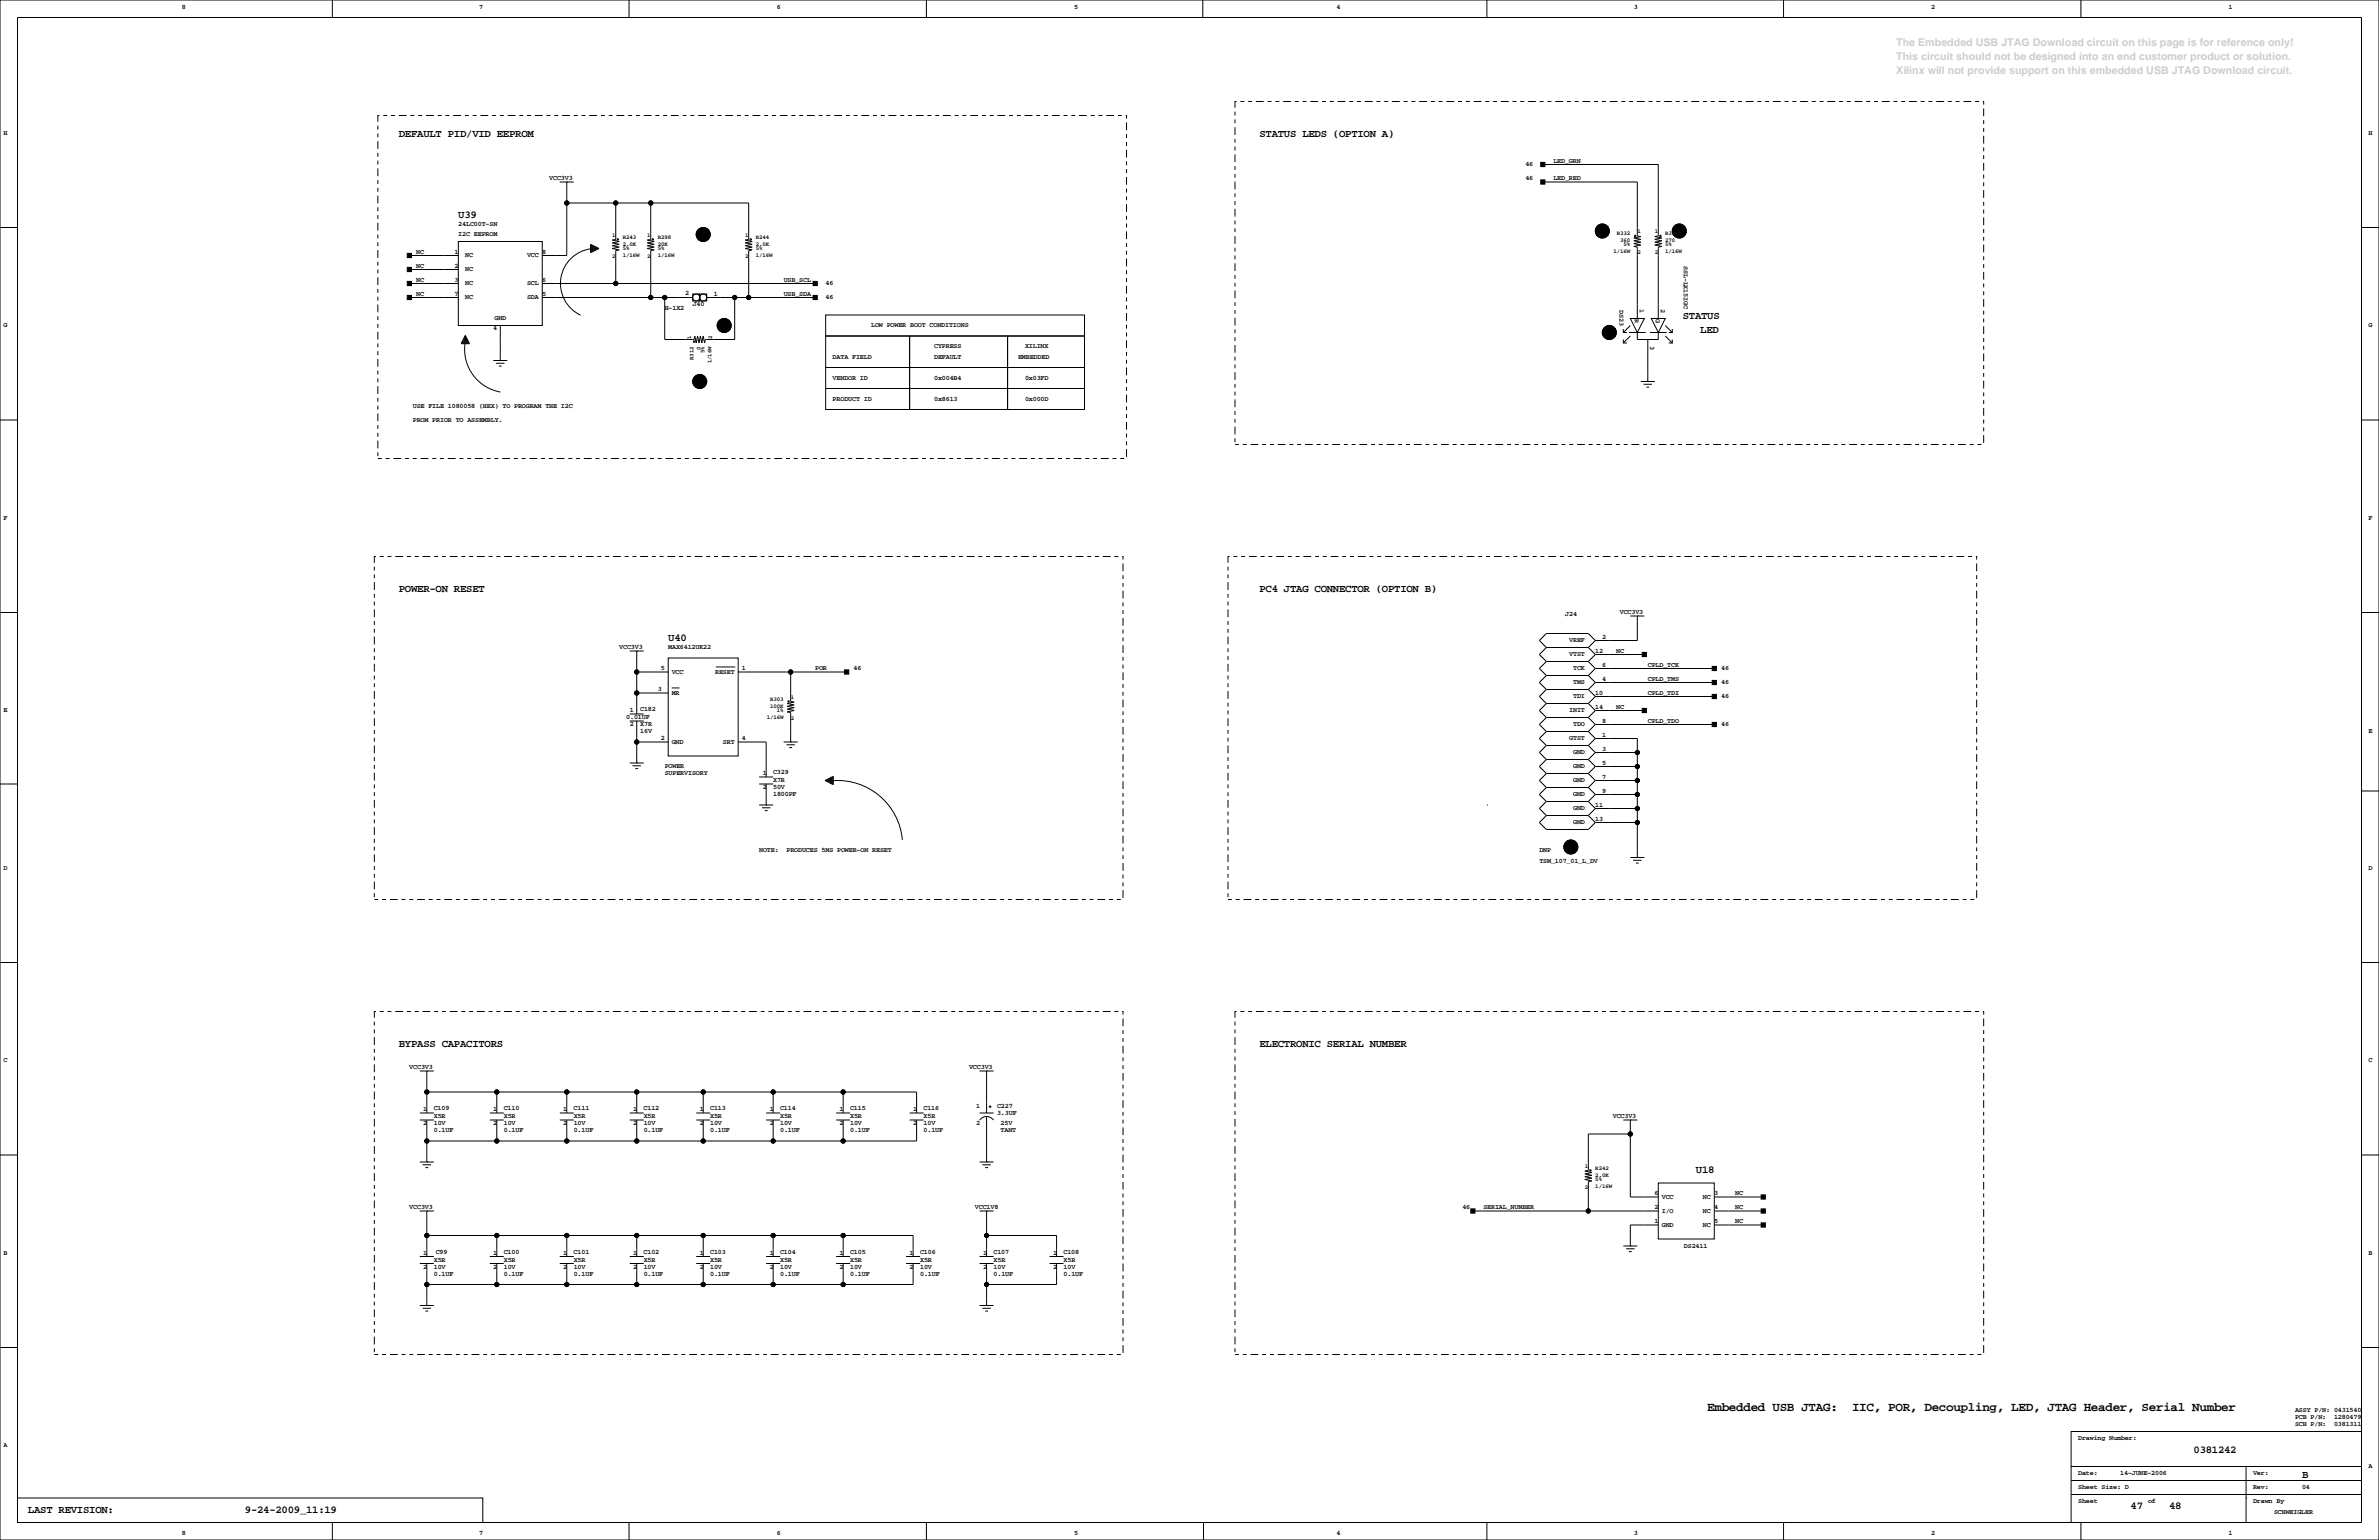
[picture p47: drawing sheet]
<svg xmlns="http://www.w3.org/2000/svg" width="864mm" height="559mm" viewBox="0 0 864 559" stroke-linecap="round" stroke-linejoin="round" font-family="sans-serif">
<defs><g id="words">
<g font-size="4.6">
<text x="619.8" y="511.9">Embedded USB JTAG:</text>
<text x="672.3" y="511.9">IIC, POR, Decoupling, LED, JTAG Header, Serial Number</text>
</g>
<g font-size="3.9" fill="#ccc">
<text x="688.3" y="16.6">The Embedded USB JTAG Download circuit on this page is for reference only!</text>
<text x="688.3" y="21.7">This circuit should not be designed into an end customer product or solution.</text>
<text x="688.3" y="26.8">Xilinx will not provide support on this embedded USB JTAG Download circuit.</text>
</g>
<g font-size="3.9">
<text x="144.8" y="49.8">DEFAULT PID/VID EEPROM</text>
<text x="457.2" y="49.8">STATUS LEDS (OPTION A)</text>
<text x="166.4" y="79">U39</text>
<text x="610.9" y="115.9">STATUS</text>
<text x="617.2" y="121">LED</text>
<text x="144.8" y="214.9">POWER-ON RESET</text>
<text x="457.2" y="214.9">PC4 JTAG CONNECTOR (OPTION B)</text>
<text x="242.6" y="232.7">U40</text>
<text x="144.8" y="380">BYPASS CAPACITORS</text>
<text x="457.2" y="380">ELECTRONIC SERIAL NUMBER</text>
<text x="615.6" y="425.8">U18</text>
<text x="796.3" y="527.4">0381242</text>
<text x="835.7" y="536.2">B</text>
<text x="10.2" y="548.9">LAST REVISION:</text>
<text x="88.9" y="548.9">9-24-2009_11:19</text>
<text x="773.4" y="547.7">47</text>
<text x="787.4" y="547.7">48</text>
</g>
<g font-size="3.5">
<text x="253.2" y="86.2">E</text>
<text x="260.9" y="119.3">E</text>
</g>
<g font-size="2.5">
<text x="66" y="3.2">8</text>
<text x="174" y="3.2">7</text>
<text x="281.9" y="3.2">6</text>
<text x="389.9" y="3.2">5</text>
<text x="485.1" y="3.2">4</text>
<text x="593.1" y="3.2">3</text>
<text x="701" y="3.2">2</text>
<text x="809" y="3.2">1</text>
<text x="1.3" y="48.9">H</text>
<text x="859.8" y="48.9">H</text>
<text x="563.9" y="59.1">LED_GRN</text>
<text x="199.4" y="65.4">VCC3V3</text>
<text x="553.7" y="65.4">46</text>
<text x="553.7" y="60.3">46</text>
<text x="563.9" y="65.4">LED_RED</text>
<text x="166.4" y="81.9">24LC00T-SN</text>
<text x="166.4" y="85.7">I2C EEPROM</text>
<text x="151.1" y="92.1">NC</text>
<text x="165" y="92.1">1</text>
<text x="168.9" y="93.4">NC</text>
<text x="191.3" y="93.3">VCC</text>
<text x="196.8" y="92.1">8</text>
<text x="151.1" y="97.2">NC</text>
<text x="165" y="97.2">2</text>
<text x="168.9" y="98.4">NC</text>
<text x="611.2" y="96.5" transform="rotate(90 611.2 96.5)">SSL-LX15IGC</text>
<text x="151.1" y="102.3">NC</text>
<text x="151.1" y="107.3">NC</text>
<text x="165" y="107.3">7</text>
<text x="165" y="102.3">3</text>
<text x="168.9" y="103.5">NC</text>
<text x="191.3" y="103.4">SCL</text>
<text x="196.8" y="102.3">6</text>
<text x="196.8" y="107.3">5</text>
<text x="248.8" y="106.9">2</text>
<text x="259.1" y="107.3">1</text>
<text x="284.5" y="107.3">USB_SDA</text>
<text x="284.5" y="102.3">USB_SCL</text>
<text x="299.7" y="103.5">46</text>
<text x="168.9" y="108.6">NC</text>
<text x="191.3" y="108.5">SDA</text>
<text x="241.3" y="112.4">H-1X2</text>
<text x="251.5" y="111.1">J40</text>
<text x="299.7" y="108.6">46</text>
<text x="587.9" y="112.5" transform="rotate(90 587.9 112.5)">DS23</text>
<text x="595.2" y="112.1" transform="rotate(90 595.2 112.1)">1</text>
<text x="602.9" y="112.1" transform="rotate(90 602.9 112.1)">2</text>
<text x="1.3" y="118.8">G</text>
<text x="179.1" y="119.6">4</text>
<text x="179.5" y="116.2">GND</text>
<text x="316.2" y="118.8">LOW POWER BOOT CONDITIONS</text>
<text x="593.5" y="115.6" transform="rotate(90 593.5 115.6)">R</text>
<text x="601.1" y="115.6" transform="rotate(90 601.1 115.6)">G</text>
<text x="859.8" y="118.8">G</text>
<text x="599" y="125.7" transform="rotate(90 599 125.7)">3</text>
<text x="302.3" y="130.2">DATA FIELD</text>
<text x="339.1" y="130.2">DEFAULT</text>
<text x="339.1" y="126.4">CYPRESS</text>
<text x="369.6" y="130.2">EMBEDDED</text>
<text x="372.1" y="126.4">XILINX</text>
<text x="302.3" y="137.8">VENDOR ID</text>
<text x="339.1" y="137.8">0x004B4</text>
<text x="372.1" y="137.8">0x03FD</text>
<text x="149.9" y="148">USE FILE 1080058 (HEX) TO PROGRAM THE I2C</text>
<text x="302.3" y="145.4">PRODUCT ID</text>
<text x="339.1" y="145.4">0x8613</text>
<text x="372.1" y="145.4">0x000D</text>
<text x="149.9" y="153.1">PROM PRIOR TO ASSEMBLY.</text>
<text x="1.3" y="188.6">F</text>
<text x="859.8" y="188.6">F</text>
<text x="568.2" y="223.4">J24</text>
<text x="588" y="222.9">VCC3V3</text>
<text x="569.7" y="233">VREF</text>
<text x="581.7" y="231.8">2</text>
<text x="224.8" y="235.6">VCC3V3</text>
<text x="242.6" y="235.6">MAX6412UK22</text>
<text x="569.7" y="238.1">VTST</text>
<text x="579.1" y="236.9">12</text>
<text x="586.7" y="236.9">NC</text>
<text x="239.9" y="243.2">5</text>
<text x="243.8" y="244.4">VCC</text>
<text x="259.6" y="244.4">RESET</text>
<text x="269.2" y="243.2">1</text>
<text x="295.9" y="243.2">POR</text>
<text x="309.9" y="243.2">46</text>
<text x="571.1" y="243.1">TCK</text>
<text x="581.7" y="242">6</text>
<text x="598.2" y="242">CPLD_TCK</text>
<text x="624.8" y="243.2">46</text>
<text x="238.8" y="250.8">3</text>
<text x="571.1" y="248.2">TMS</text>
<text x="581.7" y="247">4</text>
<text x="598.2" y="247">CPLD_TMS</text>
<text x="624.8" y="248.3">46</text>
<text x="243.8" y="252.1">MR</text>
<text x="571.1" y="253.3">TDI</text>
<text x="579.1" y="252.1">10</text>
<text x="579.1" y="257.2">14</text>
<text x="586.7" y="257.2">NC</text>
<text x="598.2" y="252.1">CPLD_TDI</text>
<text x="624.8" y="253.4">46</text>
<text x="1.3" y="258.5">E</text>
<text x="227.3" y="261">0.01UF</text>
<text x="228.6" y="258.5">1</text>
<text x="228.6" y="263.5">2</text>
<text x="232.4" y="258.1">C182</text>
<text x="232.4" y="263.5">X7R</text>
<text x="569.7" y="258.4">INIT</text>
<text x="571.1" y="263.5">TDO</text>
<text x="581.7" y="262.3">8</text>
<text x="598.2" y="262.3">CPLD_TDO</text>
<text x="624.8" y="263.5">46</text>
<text x="232.4" y="266.1">16V</text>
<text x="239.9" y="268.6">2</text>
<text x="243.8" y="269.8">GND</text>
<text x="262.5" y="269.8">SRT</text>
<text x="269.2" y="268.6">4</text>
<text x="569.7" y="268.5">GTST</text>
<text x="581.7" y="267.4">1</text>
<text x="859.8" y="266.1">E</text>
<text x="571.1" y="273.6">GND</text>
<text x="581.7" y="272.4">3</text>
<text x="241.3" y="281.3">SUPERVISORY</text>
<text x="241.3" y="278.8">POWER</text>
<text x="276.9" y="281.3">1</text>
<text x="280.6" y="281">C329</text>
<text x="571.1" y="278.7">GND</text>
<text x="581.7" y="277.5">5</text>
<text x="276.9" y="286.4">2</text>
<text x="280.7" y="286.4">50V</text>
<text x="280.7" y="283.9">X7R</text>
<text x="571.1" y="283.8">GND</text>
<text x="581.7" y="282.6">7</text>
<text x="581.7" y="287.7">9</text>
<text x="280.7" y="288.9">1800PF</text>
<text x="571.1" y="293.9">GND</text>
<text x="571.1" y="288.9">GND</text>
<text x="579.1" y="292.8">11</text>
<text x="571.1" y="299">GND</text>
<text x="579.1" y="297.8">13</text>
<text x="275.6" y="309.3">NOTE:</text>
<text x="285.5" y="309.3">PRODUCES 5MS POWER-ON RESET</text>
<text x="558.8" y="309.3">DNP</text>
<text x="1.3" y="315.6">D</text>
<text x="558.8" y="313.1">TSM_107_01_L_DV</text>
<text x="859.8" y="315.6">D</text>
<text x="1.3" y="385.5">C</text>
<text x="148.6" y="388">VCC3V3</text>
<text x="351.8" y="388">VCC3V3</text>
<text x="859.8" y="385.5">C</text>
<text x="354.3" y="402">1</text>
<text x="361.9" y="402">C227</text>
<text x="153.7" y="403.2">1</text>
<text x="157.4" y="402.9">C109</text>
<text x="157.5" y="405.8">X5R</text>
<text x="179.1" y="403.2">1</text>
<text x="182.8" y="402.9">C110</text>
<text x="182.9" y="405.8">X5R</text>
<text x="204.5" y="403.2">1</text>
<text x="208.2" y="402.9">C111</text>
<text x="208.3" y="405.8">X5R</text>
<text x="229.9" y="403.2">1</text>
<text x="233.6" y="402.9">C112</text>
<text x="233.7" y="405.8">X5R</text>
<text x="254" y="403.2">1</text>
<text x="257.8" y="402.9">C113</text>
<text x="257.8" y="405.8">X5R</text>
<text x="279.4" y="403.2">1</text>
<text x="283.2" y="402.9">C114</text>
<text x="283.2" y="405.8">X5R</text>
<text x="304.8" y="403.2">1</text>
<text x="308.6" y="402.9">C115</text>
<text x="308.6" y="405.8">X5R</text>
<text x="331.5" y="403.2">1</text>
<text x="335.2" y="402.9">C116</text>
<text x="335.3" y="405.8">X5R</text>
<text x="361.9" y="404.5">3.3UF</text>
<text x="585.5" y="405.8">VCC3V3</text>
<text x="153.7" y="408.3">2</text>
<text x="157.5" y="410.9">0.1UF</text>
<text x="157.5" y="408.3">10V</text>
<text x="179.1" y="408.3">2</text>
<text x="182.9" y="408.3">10V</text>
<text x="182.9" y="410.9">0.1UF</text>
<text x="204.5" y="408.3">2</text>
<text x="208.3" y="408.3">10V</text>
<text x="208.3" y="410.9">0.1UF</text>
<text x="229.9" y="408.3">2</text>
<text x="233.7" y="410.9">0.1UF</text>
<text x="233.7" y="408.3">10V</text>
<text x="254" y="408.3">2</text>
<text x="257.8" y="410.9">0.1UF</text>
<text x="257.8" y="408.3">10V</text>
<text x="279.4" y="408.3">2</text>
<text x="283.2" y="408.3">10V</text>
<text x="283.2" y="410.9">0.1UF</text>
<text x="304.8" y="408.3">2</text>
<text x="308.6" y="408.3">10V</text>
<text x="308.6" y="410.9">0.1UF</text>
<text x="331.5" y="408.3">2</text>
<text x="335.3" y="410.9">0.1UF</text>
<text x="335.3" y="408.3">10V</text>
<text x="354.3" y="408.3">2</text>
<text x="363.2" y="408.3">25V</text>
<text x="363.2" y="410.9">TANT</text>
<text x="600.6" y="433.7">6</text>
<text x="603.3" y="434.9">VCC</text>
<text x="618.2" y="435">NC</text>
<text x="622.3" y="433.7">3</text>
<text x="629.9" y="433.7">NC</text>
<text x="148.6" y="438.8">VCC3V3</text>
<text x="353.9" y="438.8">VCC1V8</text>
<text x="530.9" y="438.8">46</text>
<text x="538.5" y="438.8">SERIAL_NUMBER</text>
<text x="600.6" y="438.8">2</text>
<text x="600.6" y="443.9">1</text>
<text x="603.3" y="440">I/O</text>
<text x="618.2" y="440.1">NC</text>
<text x="622.3" y="443.9">5</text>
<text x="622.3" y="438.8">4</text>
<text x="629.9" y="438.8">NC</text>
<text x="629.9" y="443.9">NC</text>
<text x="603.3" y="445.1">GND</text>
<text x="618.2" y="445.2">NC</text>
<text x="1.3" y="455.3">B</text>
<text x="153.7" y="455.3">1</text>
<text x="158.2" y="455">C99</text>
<text x="179.1" y="455.3">1</text>
<text x="182.8" y="455">C100</text>
<text x="204.5" y="455.3">1</text>
<text x="208.2" y="455">C101</text>
<text x="229.9" y="455.3">1</text>
<text x="233.6" y="455">C102</text>
<text x="254" y="455.3">1</text>
<text x="257.8" y="455">C103</text>
<text x="279.4" y="455.3">1</text>
<text x="283.2" y="455">C104</text>
<text x="304.8" y="455.3">1</text>
<text x="308.6" y="455">C105</text>
<text x="330.2" y="455.3">1</text>
<text x="334" y="455">C106</text>
<text x="356.9" y="455.3">1</text>
<text x="360.6" y="455">C107</text>
<text x="382.3" y="455.3">1</text>
<text x="386" y="455">C108</text>
<text x="611.3" y="452.8">DS2411</text>
<text x="859.8" y="455.3">B</text>
<text x="153.7" y="460.4">2</text>
<text x="157.5" y="457.9">X5R</text>
<text x="157.5" y="460.4">10V</text>
<text x="179.1" y="460.4">2</text>
<text x="182.9" y="460.4">10V</text>
<text x="182.9" y="457.9">X5R</text>
<text x="204.5" y="460.4">2</text>
<text x="208.3" y="457.9">X5R</text>
<text x="208.3" y="460.4">10V</text>
<text x="229.9" y="460.4">2</text>
<text x="233.7" y="457.9">X5R</text>
<text x="233.7" y="460.4">10V</text>
<text x="254" y="460.4">2</text>
<text x="257.8" y="460.4">10V</text>
<text x="257.8" y="457.9">X5R</text>
<text x="279.4" y="460.4">2</text>
<text x="283.2" y="457.9">X5R</text>
<text x="283.2" y="460.4">10V</text>
<text x="304.8" y="460.4">2</text>
<text x="308.6" y="460.4">10V</text>
<text x="308.6" y="457.9">X5R</text>
<text x="330.2" y="460.4">2</text>
<text x="334" y="457.9">X5R</text>
<text x="334" y="460.4">10V</text>
<text x="356.9" y="460.4">2</text>
<text x="360.7" y="460.4">10V</text>
<text x="360.7" y="457.9">X5R</text>
<text x="382.3" y="460.4">2</text>
<text x="386.1" y="457.9">X5R</text>
<text x="386.1" y="460.4">10V</text>
<text x="157.5" y="462.9">0.1UF</text>
<text x="182.9" y="462.9">0.1UF</text>
<text x="208.3" y="462.9">0.1UF</text>
<text x="233.7" y="462.9">0.1UF</text>
<text x="257.8" y="462.9">0.1UF</text>
<text x="283.2" y="462.9">0.1UF</text>
<text x="308.6" y="462.9">0.1UF</text>
<text x="334" y="462.9">0.1UF</text>
<text x="360.7" y="462.9">0.1UF</text>
<text x="386.1" y="462.9">0.1UF</text>
<text x="833.1" y="512.5">ASSY P/N: 0431540</text>
<text x="833.1" y="515">PCB P/N:</text>
<text x="847.3" y="515">1280479</text>
<text x="833.1" y="517.5">SCH P/N:</text>
<text x="847.3" y="517.5">0381311</text>
<text x="1.3" y="525.2">A</text>
<text x="754.4" y="522.6">Drawing Number:</text>
<text x="859.8" y="532.8">A</text>
<text x="754.4" y="535.3">Date:</text>
<text x="769.6" y="535.3">14-JUNE-2006</text>
<text x="817.9" y="535.3">Ver:</text>
<text x="754.4" y="540.4">Sheet Size: D</text>
<text x="754.4" y="545.5">Sheet</text>
<text x="779.8" y="545.5">of</text>
<text x="817.9" y="540.4">Rev:</text>
<text x="817.9" y="545.5">Drawn By</text>
<text x="835.7" y="540.4">04</text>
<text x="825.5" y="549.3">SCHWEIGLER</text>
<text x="66" y="556.9">8</text>
<text x="174" y="556.9">7</text>
<text x="281.9" y="556.9">6</text>
<text x="389.9" y="556.9">5</text>
<text x="485.1" y="556.9">4</text>
<text x="593.1" y="556.9">3</text>
<text x="701" y="556.9">2</text>
<text x="809" y="556.9">1</text>
</g>
<g font-size="2.1">
<text x="222.2" y="85.8">1</text>
<text x="226.1" y="86.6">R243</text>
<text x="226.1" y="89.1">2.0K</text>
<text x="234.9" y="85.8">1</text>
<text x="238.8" y="86.6">R298</text>
<text x="238.8" y="89.1">20K</text>
<text x="270.5" y="85.8">1</text>
<text x="274.3" y="86.6">R244</text>
<text x="274.3" y="89.1">2.0K</text>
<text x="587" y="85.3">R332</text>
<text x="588.2" y="87.9">360</text>
<text x="589.4" y="89.4">5%</text>
<text x="594.4" y="84.6">1</text>
<text x="600.7" y="84.6">1</text>
<text x="604.5" y="85.3">R333</text>
<text x="604.5" y="87.9">270</text>
<text x="604.5" y="89.4">5%</text>
<text x="222.2" y="93.5">2</text>
<text x="226.1" y="93.2">1/16W</text>
<text x="226.1" y="90.7">5%</text>
<text x="234.9" y="93.5">2</text>
<text x="238.8" y="93.2">1/16W</text>
<text x="238.8" y="90.7">5%</text>
<text x="270.5" y="93.5">2</text>
<text x="274.3" y="93.2">1/16W</text>
<text x="274.3" y="90.7">5%</text>
<text x="585.8" y="91.9">1/16W</text>
<text x="594.4" y="92.2">2</text>
<text x="600.7" y="92.2">2</text>
<text x="604.5" y="91.9">1/16W</text>
<text x="250.9" y="123.1" transform="rotate(-90 250.9 123.1)">1</text>
<text x="258.6" y="123.1" transform="rotate(-90 258.6 123.1)">2</text>
<text x="251.7" y="130.6" transform="rotate(-90 251.7 130.6)">R312</text>
<text x="254.2" y="126.9" transform="rotate(-90 254.2 126.9)">0</text>
<text x="255.8" y="128.2" transform="rotate(-90 255.8 128.2)">5%</text>
<text x="258.3" y="131.8" transform="rotate(-90 258.3 131.8)">1/16W</text>
<text x="279.6" y="256.8">100K</text>
<text x="279.6" y="254.2">R303</text>
<text x="287.1" y="253.5">1</text>
<text x="278.4" y="260.8">1/16W</text>
<text x="282.1" y="258.3">1%</text>
<text x="287.1" y="261.1">2</text>
<text x="575.3" y="423.7">1</text>
<text x="579.1" y="424.4">R242</text>
<text x="575.3" y="431.3">2</text>
<text x="579.1" y="427">2.0K</text>
<text x="579.1" y="431">1/16W</text>
<text x="579.1" y="428.5">5%</text>
</g>
</g></defs>
<g fill="none" stroke="#000" stroke-width=".36">
<path d="M0 0h863.6v558.8h-863.6zM6.3 6.4h850.9v546h-850.9zM120.6 0v6.4M228.3 0v6.4M336.3 0v6.4M436.6 0v6.4M539.8 0v6.4M647.4 0v6.4M755.4 0v6.4M560.1 59.7h41.9v25.9l-1.3 .3 2.5 .5-2.5 .5 2.5 .5-2.5 .5 2.5 .5-2.5 .5 2.5 .5-1.2 .3v25.9M203.2 66h5.1M205.7 66h.1"/>
<path d="M205.7 66v26.7h-8.9M205.7 73.7h66.1v13.2l-1.3 .2 2.5 .5-2.5 .5 2.5 .5-2.5 .6 2.5 .5-2.5 .5 2.5 .5-1.2 .2v17M223.5 73.7v13.2l-1.3 .2 2.6 .5-2.6 .5 2.6 .5-2.6 .6 2.6 .5-2.6 .5 2.6 .5-1.3 .2v12M236.2 73.7v13.2l-1.3 .2 2.6 .5-2.6 .5 2.6 .5-2.6 .6 2.6 .5-2.6 .5 2.6 .5-1.3 .2v17M560.1 66h34.3v19.6l1.2 .3-2.5 .5 2.5 .5-2.5 .5 2.5 .5-2.5 .5 2.5 .5-2.5 .5 1.3 .3v25.9M0 82.6h6.3M148.6 97.8h17.8M148.6 92.7h17.8M166.4 87.6h30.4v30.5h-30.4zM214.4 88.6l3 1.6-3 1.5zM214.6 90.3a12.7 12.7 0 0 0-11 10.6 12.7 12.7 0 0 0 7.2 13.5M214.6 88.9v2.5"/>
<path d="M214.9 88.9v2.5M215.1 89.2v2M215.4 89.2v2M215.6 89.7v1.2M215.9 89.4v1.5M216.2 89.7v1M216.4 89.7v1M216.7 89.9v.5M216.9 89.9v.5M857.2 82.6h6.4M148.6 107.9h17.8M148.6 102.9h17.8"/>
<path d="M181.6 118.1v12.7M196.8 107.9h54.7M196.8 102.9h99.1M241.3 107.9v15.3h10.7l.2-1.3 .5 2.6 .5-2.6 .5 2.6 .6-2.6 .5 2.6 .5-2.6 .5 2.6 .2-1.3h10.7v-15.3M251.5 106.7h2.5v2.5h-2.5zM254 106.7h2.5v2.5h-2.5zM256.5 107.9h39.4M299.7 114.3h94v7.6h-94zM589.3 119.4v1.2h1.2M591.8 115.6h5.1l-2.5 5zM591.8 118.1l-2.5 2.5M599.4 115.6h5.1l-2.5 5z"/>
<path d="M604.5 118.1l2.6 2.5M607.1 119.4v1.2h-1.3M167.6 124.5h2.6M167.6 124.2h2.6M167.9 123.7h2M167.9 124h2M168.1 123.2h1.6M168.4 122.7h1M168.4 122.9h1M168.4 123.4h1.3M168.7 122.4h.5M168.7 122.2h.5"/>
<path d="M168.8 124.6a15.7 15.7 0 0 0 12.9 17.7M168.9 121.7l1.5 3h-3zM179.1 130.8h5M180.1 131.8h3M181.1 132.8h1M181.6 130.8h.1M299.7 121.9h30.5v11.4h-30.5zM299.7 133.3h30.5v7.7h-30.5zM330.2 121.9h35.6v11.4h-35.6zM330.2 133.3h35.6v7.7h-35.6zM365.8 133.3h27.9v7.7h-27.9zM365.8 121.9h27.9v11.4h-27.9z"/>
<path d="M589.3 123.2v1.3h1.2M591.3 120.6h6.1M591.8 121.9l-2.5 2.6M594.4 120.6v2.6h7.6v-2.6M595.6 138.4h5.1M596.6 139.4h3.1M598.2 138.4h.1M598.2 123.2v15.2M598.9 120.6h6.1M604.5 121.9l2.6 2.6M607.1 123.2v1.3h-1.3M0 152.4h6.3"/>
<path d="M299.7 141h30.5v7.6h-30.5zM330.2 141h35.6v7.6h-35.6zM365.8 141h27.9v7.6h-27.9zM597.7 140.5h1M857.2 152.4h6.4M0 222.2h6.3M228.6 236.2h5.1M231.1 236.2h.1M231.1 236.2v22.9M242.6 238.8h25.4v35.5h-25.4zM561.3 234.9l-2.5 2.6 2.5 2.5M561.3 234.9h15.3"/>
<path d="M576.6 234.9l2.5 2.6M579.1 237.5h17.8M579.1 232.4l-2.5-2.5h-15.3l-2.5 2.5 2.5 2.5M579.1 237.5l-2.5 2.5M579.1 232.4l-2.5 2.5M591.8 223.5h5.1M594.4 223.5h.1M594.4 223.5v8.9h-15.3M857.2 222.2h6.4M228.6 259.1h5.1M231.1 243.8h11.5M231.1 251.5h11.5"/>
<path d="M243.8 249.6h2.9M259.8 242h7.1M268 243.8h39.3M287 243.8v10.7l1.3 .3-2.5 .5 2.5 .5-2.5 .5 2.5 .5-2.5 .5 2.5 .5-2.5 .5 1.2 .3v10.6M561.3 255.3h15.3M561.3 250.2h15.3M561.3 245.1h15.3M561.3 255.3l-2.5 2.5 2.5 2.5M561.3 250.2l-2.5 2.5 2.5 2.6M561.3 245.1l-2.5 2.5 2.5 2.6M561.3 240l-2.5 2.6 2.5 2.5M561.3 240h15.3"/>
<path d="M576.6 250.2l2.5 2.5M576.6 255.3l2.5 2.5M576.6 245.1l2.5 2.5M576.6 240l2.5 2.6M579.1 252.7h43.2M579.1 257.8h17.8M579.1 247.6h43.2M579.1 242.6h43.2M579.1 252.7l-2.5 2.6M579.1 247.6l-2.5 2.6M579.1 242.6l-2.5 2.5M579.1 257.8l-2.5 2.5"/>
<path d="M228.6 276.9h5.1M228.6 261.6h5.1M229.6 277.9h3.1M230.6 278.9h1M231.1 276.9h.1M231.1 261.6v15.3M231.1 269.2h11.5M268 269.2h10.1v12.7M284.5 269.2h5.1M285.5 270.3h3M286.5 271.3h1M287 269.2h.1"/>
<path d="M561.3 275.6h15.3M561.3 270.5h15.3M561.3 265.4h15.3M561.3 260.3h15.3M561.3 275.6l-2.5 2.5 2.5 2.6M561.3 270.5l-2.5 2.5 2.5 2.6M561.3 265.4l-2.5 2.6 2.5 2.5M561.3 260.3l-2.5 2.6 2.5 2.5M576.6 275.6l2.5 2.5M576.6 270.5l2.5 2.5M576.6 260.3l2.5 2.6M576.6 265.4l2.5 2.6"/>
<path d="M579.1 262.9h43.2M579.1 268h15.3v43.1M579.1 278.1h15.3M579.1 273h15.3M579.1 278.1l-2.5 2.6M579.1 273l-2.5 2.6M579.1 268l-2.5 2.5M579.1 262.9l-2.5 2.5M0 284.5h6.3M275.6 284.5h5.1M275.6 292.1h5.1M275.6 281.9h5.1"/>
<path d="M276.6 293.1h3.1M277.6 294.1h1M278.1 292.1h.1M278.1 284.5v7.6M299.5 283.2l3-1.5v3zM300 283v.5M300.2 283v.5M300.5 282.7v1M300.7 282.7v1M301 282.4v1.6M301.2 282.4v1.3M301.5 282.2v2"/>
<path d="M301.8 282.2v2M302 281.9v2.6M302.3 281.9v2.6M302.4 283.3a23.6 23.6 0 0 1 25.2 21.5M539.8 292.1h.1M561.3 295.9l-2.5 2.5 2.5 2.6h15.3l2.5-2.6M561.3 295.9h15.3M561.3 290.8h15.3M561.3 285.8h15.3M561.3 280.7h15.3M561.3 290.8l-2.5 2.6 2.5 2.5M561.3 285.8l-2.5 2.5 2.5 2.5"/>
<path d="M561.3 280.7l-2.5 2.5 2.5 2.6M576.6 290.8l2.5 2.6M576.6 285.8l2.5 2.5M576.6 295.9l2.5 2.5M576.6 280.7l2.5 2.5M579.1 298.4h15.3M579.1 293.4h15.3M579.1 288.3h15.3M579.1 283.2h15.3M579.1 293.4l-2.5 2.5M579.1 288.3l-2.5 2.5M579.1 283.2l-2.5 2.6"/>
<path d="M857.2 287h6.4M591.8 311.1h5.1M592.8 312.2h3.1M593.9 313.2h1M594.4 311.1h.1M0 349.2h6.3M857.2 349.2h6.4M152.4 388.6h5.1M154.9 388.6h.1M154.9 396.2h177.8v7.7M154.9 388.6v15.3M180.3 396.2v7.7"/>
<path d="M205.7 396.2v7.7M231.1 396.2v7.7M255.3 396.2v7.7M280.7 396.2v7.7M306.1 396.2v7.7M355.6 388.6h5.1M358.1 388.6h.1M358.1 388.6v15.3M0 419.1h6.3M152.4 406.4h5.1M152.4 403.9h5.1M154.9 406.4v15.2"/>
<path d="M177.8 406.4h5.1M177.8 403.9h5.1M180.3 406.4v7.6M203.2 406.4h5.1M203.2 403.9h5.1M205.7 406.4v7.6M228.6 406.4h5.1M228.6 403.9h5.1M231.1 406.4v7.6M252.7 406.4h5.1M252.7 403.9h5.1M255.3 406.4v7.6"/>
<path d="M278.1 406.4h5.1M278.1 403.9h5.1M280.7 406.4v7.6M303.5 406.4h5.1M303.5 403.9h5.1M306.1 406.4v7.6M330.2 406.4h5.1M330.2 403.9h5.1M332.7 406.4v7.6h-177.8M355.6 403.9h5.1M355.6 406.4a3 3 0 0 1 5 0M358.1 405.1v16.5"/>
<path d="M358.9 401.6h1M359.4 401.1v1M589.3 406.4h5.1M591.8 406.4h.1M591.8 406.4v27.9h10.2M591.8 411.5h-15.2v13.2l-1.3 .2 2.5 .5-2.5 .6 2.5 .5-2.5 .5 2.5 .5-2.5 .5 2.5 .5-1.2 .3v10.6M857.2 419.1h6.4M152.4 439.4h5.1M152.4 421.6h5.1M153.4 422.7h3.1M154.4 423.7h1M154.9 421.6h.1"/>
<path d="M154.9 439.4h.1M154.9 439.4v16.5M355.6 439.4h5.1M355.6 421.6h5.1M356.6 422.7h3.1M357.6 423.7h1M358.1 421.6h.1M358.1 439.4h.1M358.1 439.4v16.5M534.7 439.4h67.3M602 429.3h20.3v20.3h-20.3zM622.3 439.4h17.8"/>
<path d="M622.3 434.3h17.8M152.4 458.5h5.1M152.4 455.9h5.1M154.9 458.5v15.2M154.9 448.3h176.6v7.6M177.8 458.5h5.1M177.8 455.9h5.1M180.3 448.3v7.6M180.3 458.5v7.6M203.2 458.5h5.1M203.2 455.9h5.1M205.7 448.3v7.6"/>
<path d="M205.7 458.5v7.6M228.6 458.5h5.1M228.6 455.9h5.1M231.1 448.3v7.6M231.1 458.5v7.6M252.7 458.5h5.1M252.7 455.9h5.1M255.3 448.3v7.6M255.3 458.5v7.6M278.1 458.5h5.1M278.1 455.9h5.1M280.7 448.3v7.6"/>
<path d="M280.7 458.5v7.6M303.5 458.5h5.1M303.5 455.9h5.1M306.1 448.3v7.6M306.1 458.5v7.6M328.9 458.5h5.1M328.9 455.9h5.1M331.5 458.5v7.6h-176.6M355.6 458.5h5.1M355.6 455.9h5.1M358.1 448.3h25.4v7.6M358.1 458.5v15.2"/>
<path d="M381 458.5h5.1M381 455.9h5.1M383.5 458.5v7.6h-25.4M589.3 452.1h5.1M590.3 453.1h3M591.3 454.2h1M591.8 452.1h.1M602 444.5h-10.2v7.6M622.3 444.5h17.8M152.4 473.7h5.1M153.4 474.7h3.1M154.4 475.7h1"/>
<path d="M154.9 473.7h.1M355.6 473.7h5.1M356.6 474.7h3.1M357.6 475.7h1M358.1 473.7h.1M0 488.9h6.3M857.2 488.9h6.4M751.8 519.4h105.4v12.7h-105.4zM751.8 537.2h105.4M815.3 532.1v20.3M857.2 532.1h-105.4v20.3M6.3 543.6h169v8.8h-169z"/>
<path d="M120.6 552.4v6.4M228.3 552.4v6.4M336.3 552.4v6.4M436.9 552.4v6.4M539.8 552.4v6.4M647.4 552.4v6.4M751.8 542.3h105.4M755.4 552.4v6.4M815.3 543.6h.1"/>
<circle cx="205.7" cy="73.7" r=".76"/>
<circle cx="223.5" cy="73.7" r=".76"/>
<circle cx="236.2" cy="73.7" r=".76"/>
<circle cx="224.3" cy="86.9" r=".25"/>
<circle cx="237" cy="86.9" r=".25"/>
<circle cx="255.3" cy="85.1" r="2.54"/>
<circle cx="272.5" cy="86.9" r=".25"/>
<circle cx="581.7" cy="83.8" r="2.54"/>
<circle cx="593.6" cy="85.6" r=".25"/>
<circle cx="602.7" cy="85.6" r=".25"/>
<circle cx="609.6" cy="83.8" r="2.54"/>
<circle cx="223.5" cy="102.9" r=".76"/>
<circle cx="236.2" cy="107.9" r=".76"/>
<circle cx="241.3" cy="107.9" r=".76"/>
<circle cx="252.7" cy="107.9" r="1.27"/>
<circle cx="255.3" cy="107.9" r="1.27"/>
<circle cx="262.9" cy="118.1" r="2.54"/>
<circle cx="266.7" cy="107.9" r=".76"/>
<circle cx="271.8" cy="107.9" r=".76"/>
<circle cx="252" cy="124" r=".25"/>
<circle cx="254" cy="138.4" r="2.54"/>
<circle cx="584.2" cy="120.6" r="2.54"/>
<circle cx="231.1" cy="243.8" r=".76"/>
<circle cx="231.1" cy="251.5" r=".76"/>
<circle cx="286.3" cy="254.5" r=".25"/>
<circle cx="287" cy="243.8" r=".76"/>
<circle cx="231.1" cy="269.2" r=".76"/>
<circle cx="594.4" cy="278.1" r=".76"/>
<circle cx="594.4" cy="273" r=".76"/>
<circle cx="594.4" cy="288.3" r=".76"/>
<circle cx="594.4" cy="283.2" r=".76"/>
<circle cx="594.4" cy="293.4" r=".76"/>
<circle cx="594.4" cy="298.4" r=".76"/>
<circle cx="570.2" cy="307.3" r="2.54"/>
<circle cx="154.9" cy="396.2" r=".76"/>
<circle cx="180.3" cy="396.2" r=".76"/>
<circle cx="205.7" cy="396.2" r=".76"/>
<circle cx="231.1" cy="396.2" r=".76"/>
<circle cx="255.3" cy="396.2" r=".76"/>
<circle cx="280.7" cy="396.2" r=".76"/>
<circle cx="306.1" cy="396.2" r=".76"/>
<circle cx="154.9" cy="414" r=".76"/>
<circle cx="180.3" cy="414" r=".76"/>
<circle cx="205.7" cy="414" r=".76"/>
<circle cx="231.1" cy="414" r=".76"/>
<circle cx="255.3" cy="414" r=".76"/>
<circle cx="280.7" cy="414" r=".76"/>
<circle cx="306.1" cy="414" r=".76"/>
<circle cx="591.8" cy="411.5" r=".76"/>
<circle cx="576.6" cy="439.4" r=".76"/>
<circle cx="577.3" cy="424.7" r=".25"/>
<circle cx="154.9" cy="448.3" r=".76"/>
<circle cx="180.3" cy="448.3" r=".76"/>
<circle cx="205.7" cy="448.3" r=".76"/>
<circle cx="231.1" cy="448.3" r=".76"/>
<circle cx="255.3" cy="448.3" r=".76"/>
<circle cx="280.7" cy="448.3" r=".76"/>
<circle cx="306.1" cy="448.3" r=".76"/>
<circle cx="358.1" cy="448.3" r=".76"/>
<circle cx="154.9" cy="466.1" r=".76"/>
<circle cx="180.3" cy="466.1" r=".76"/>
<circle cx="205.7" cy="466.1" r=".76"/>
<circle cx="231.1" cy="466.1" r=".76"/>
<circle cx="255.3" cy="466.1" r=".76"/>
<circle cx="280.7" cy="466.1" r=".76"/>
<circle cx="306.1" cy="466.1" r=".76"/>
<circle cx="358.1" cy="466.1" r=".76"/>
</g>
<g fill="#000" stroke="#000" stroke-width=".36">
<path d="M559.3 58.9h1.5v1.6h-1.5z" fill-rule="evenodd"/>
<path d="M559.3 65.3h1.5v1.5h-1.5z" fill-rule="evenodd"/>
<path d="M147.8 97h1.6v1.6h-1.6z" fill-rule="evenodd"/>
<path d="M147.8 91.9h1.6v1.6h-1.6z" fill-rule="evenodd"/>
<path d="M147.8 107.2h1.6v1.5h-1.6z" fill-rule="evenodd"/>
<path d="M147.8 102.1h1.6v1.5h-1.6z" fill-rule="evenodd"/>
<path d="M295.1 102.1h1.6v1.5h-1.6z" fill-rule="evenodd"/>
<path d="M295.1 107.2h1.6v1.5h-1.6z" fill-rule="evenodd"/>
<path d="M596.1 236.7h1.6v1.6h-1.6z" fill-rule="evenodd"/>
<path d="M306.6 243.1h1.5v1.5h-1.5z" fill-rule="evenodd"/>
<path d="M596.1 257h1.6v1.6h-1.6z" fill-rule="evenodd"/>
<path d="M621.5 252h1.6v1.5h-1.6z" fill-rule="evenodd"/>
<path d="M621.5 246.9h1.6v1.5h-1.6z" fill-rule="evenodd"/>
<path d="M621.5 241.8h1.6v1.5h-1.6z" fill-rule="evenodd"/>
<path d="M621.5 262.1h1.6v1.6h-1.6z" fill-rule="evenodd"/>
<path d="M639.3 433.6h1.5v1.5h-1.5z" fill-rule="evenodd"/>
<path d="M533.9 438.7h1.5v1.5h-1.5z" fill-rule="evenodd"/>
<path d="M639.3 443.7h1.5v1.6h-1.5z" fill-rule="evenodd"/>
<path d="M639.3 438.7h1.5v1.5h-1.5z" fill-rule="evenodd"/>
<circle cx="205.7" cy="73.7" r=".76"/>
<circle cx="223.5" cy="73.7" r=".76"/>
<circle cx="236.2" cy="73.7" r=".76"/>
<circle cx="255.3" cy="85.1" r="2.54"/>
<circle cx="581.7" cy="83.8" r="2.54"/>
<circle cx="609.6" cy="83.8" r="2.54"/>
<circle cx="223.5" cy="102.9" r=".76"/>
<circle cx="236.2" cy="107.9" r=".76"/>
<circle cx="241.3" cy="107.9" r=".76"/>
<circle cx="262.9" cy="118.1" r="2.54"/>
<circle cx="266.7" cy="107.9" r=".76"/>
<circle cx="271.8" cy="107.9" r=".76"/>
<circle cx="254" cy="138.4" r="2.54"/>
<circle cx="584.2" cy="120.6" r="2.54"/>
<circle cx="231.1" cy="243.8" r=".76"/>
<circle cx="231.1" cy="251.5" r=".76"/>
<circle cx="287" cy="243.8" r=".76"/>
<circle cx="231.1" cy="269.2" r=".76"/>
<circle cx="594.4" cy="278.1" r=".76"/>
<circle cx="594.4" cy="273" r=".76"/>
<circle cx="594.4" cy="288.3" r=".76"/>
<circle cx="594.4" cy="283.2" r=".76"/>
<circle cx="594.4" cy="293.4" r=".76"/>
<circle cx="594.4" cy="298.4" r=".76"/>
<circle cx="570.2" cy="307.3" r="2.54"/>
<circle cx="154.9" cy="396.2" r=".76"/>
<circle cx="180.3" cy="396.2" r=".76"/>
<circle cx="205.7" cy="396.2" r=".76"/>
<circle cx="231.1" cy="396.2" r=".76"/>
<circle cx="255.3" cy="396.2" r=".76"/>
<circle cx="280.7" cy="396.2" r=".76"/>
<circle cx="306.1" cy="396.2" r=".76"/>
<circle cx="154.9" cy="414" r=".76"/>
<circle cx="180.3" cy="414" r=".76"/>
<circle cx="205.7" cy="414" r=".76"/>
<circle cx="231.1" cy="414" r=".76"/>
<circle cx="255.3" cy="414" r=".76"/>
<circle cx="280.7" cy="414" r=".76"/>
<circle cx="306.1" cy="414" r=".76"/>
<circle cx="591.8" cy="411.5" r=".76"/>
<circle cx="576.6" cy="439.4" r=".76"/>
<circle cx="154.9" cy="448.3" r=".76"/>
<circle cx="180.3" cy="448.3" r=".76"/>
<circle cx="205.7" cy="448.3" r=".76"/>
<circle cx="231.1" cy="448.3" r=".76"/>
<circle cx="255.3" cy="448.3" r=".76"/>
<circle cx="280.7" cy="448.3" r=".76"/>
<circle cx="306.1" cy="448.3" r=".76"/>
<circle cx="358.1" cy="448.3" r=".76"/>
<circle cx="154.9" cy="466.1" r=".76"/>
<circle cx="180.3" cy="466.1" r=".76"/>
<circle cx="205.7" cy="466.1" r=".76"/>
<circle cx="231.1" cy="466.1" r=".76"/>
<circle cx="255.3" cy="466.1" r=".76"/>
<circle cx="280.7" cy="466.1" r=".76"/>
<circle cx="306.1" cy="466.1" r=".76"/>
<circle cx="358.1" cy="466.1" r=".76"/>
</g>
<path d="M448.3 36.8h271.8v124.5h-271.8zM137.2 41.9h271.7v124.5h-271.7zM135.9 201.9h271.8v124.5h-271.8zM445.8 201.9h271.7v124.5h-271.7zM135.9 367h271.8v124.5h-271.8zM448.3 367h271.8v124.5h-271.8z" fill="none" stroke="#000" stroke-width=".36" stroke-dasharray="1.4 1.4 1.4 1.4 2.8 1.4" stroke-linecap="butt"/>
<use href="#words"/>
</svg>
